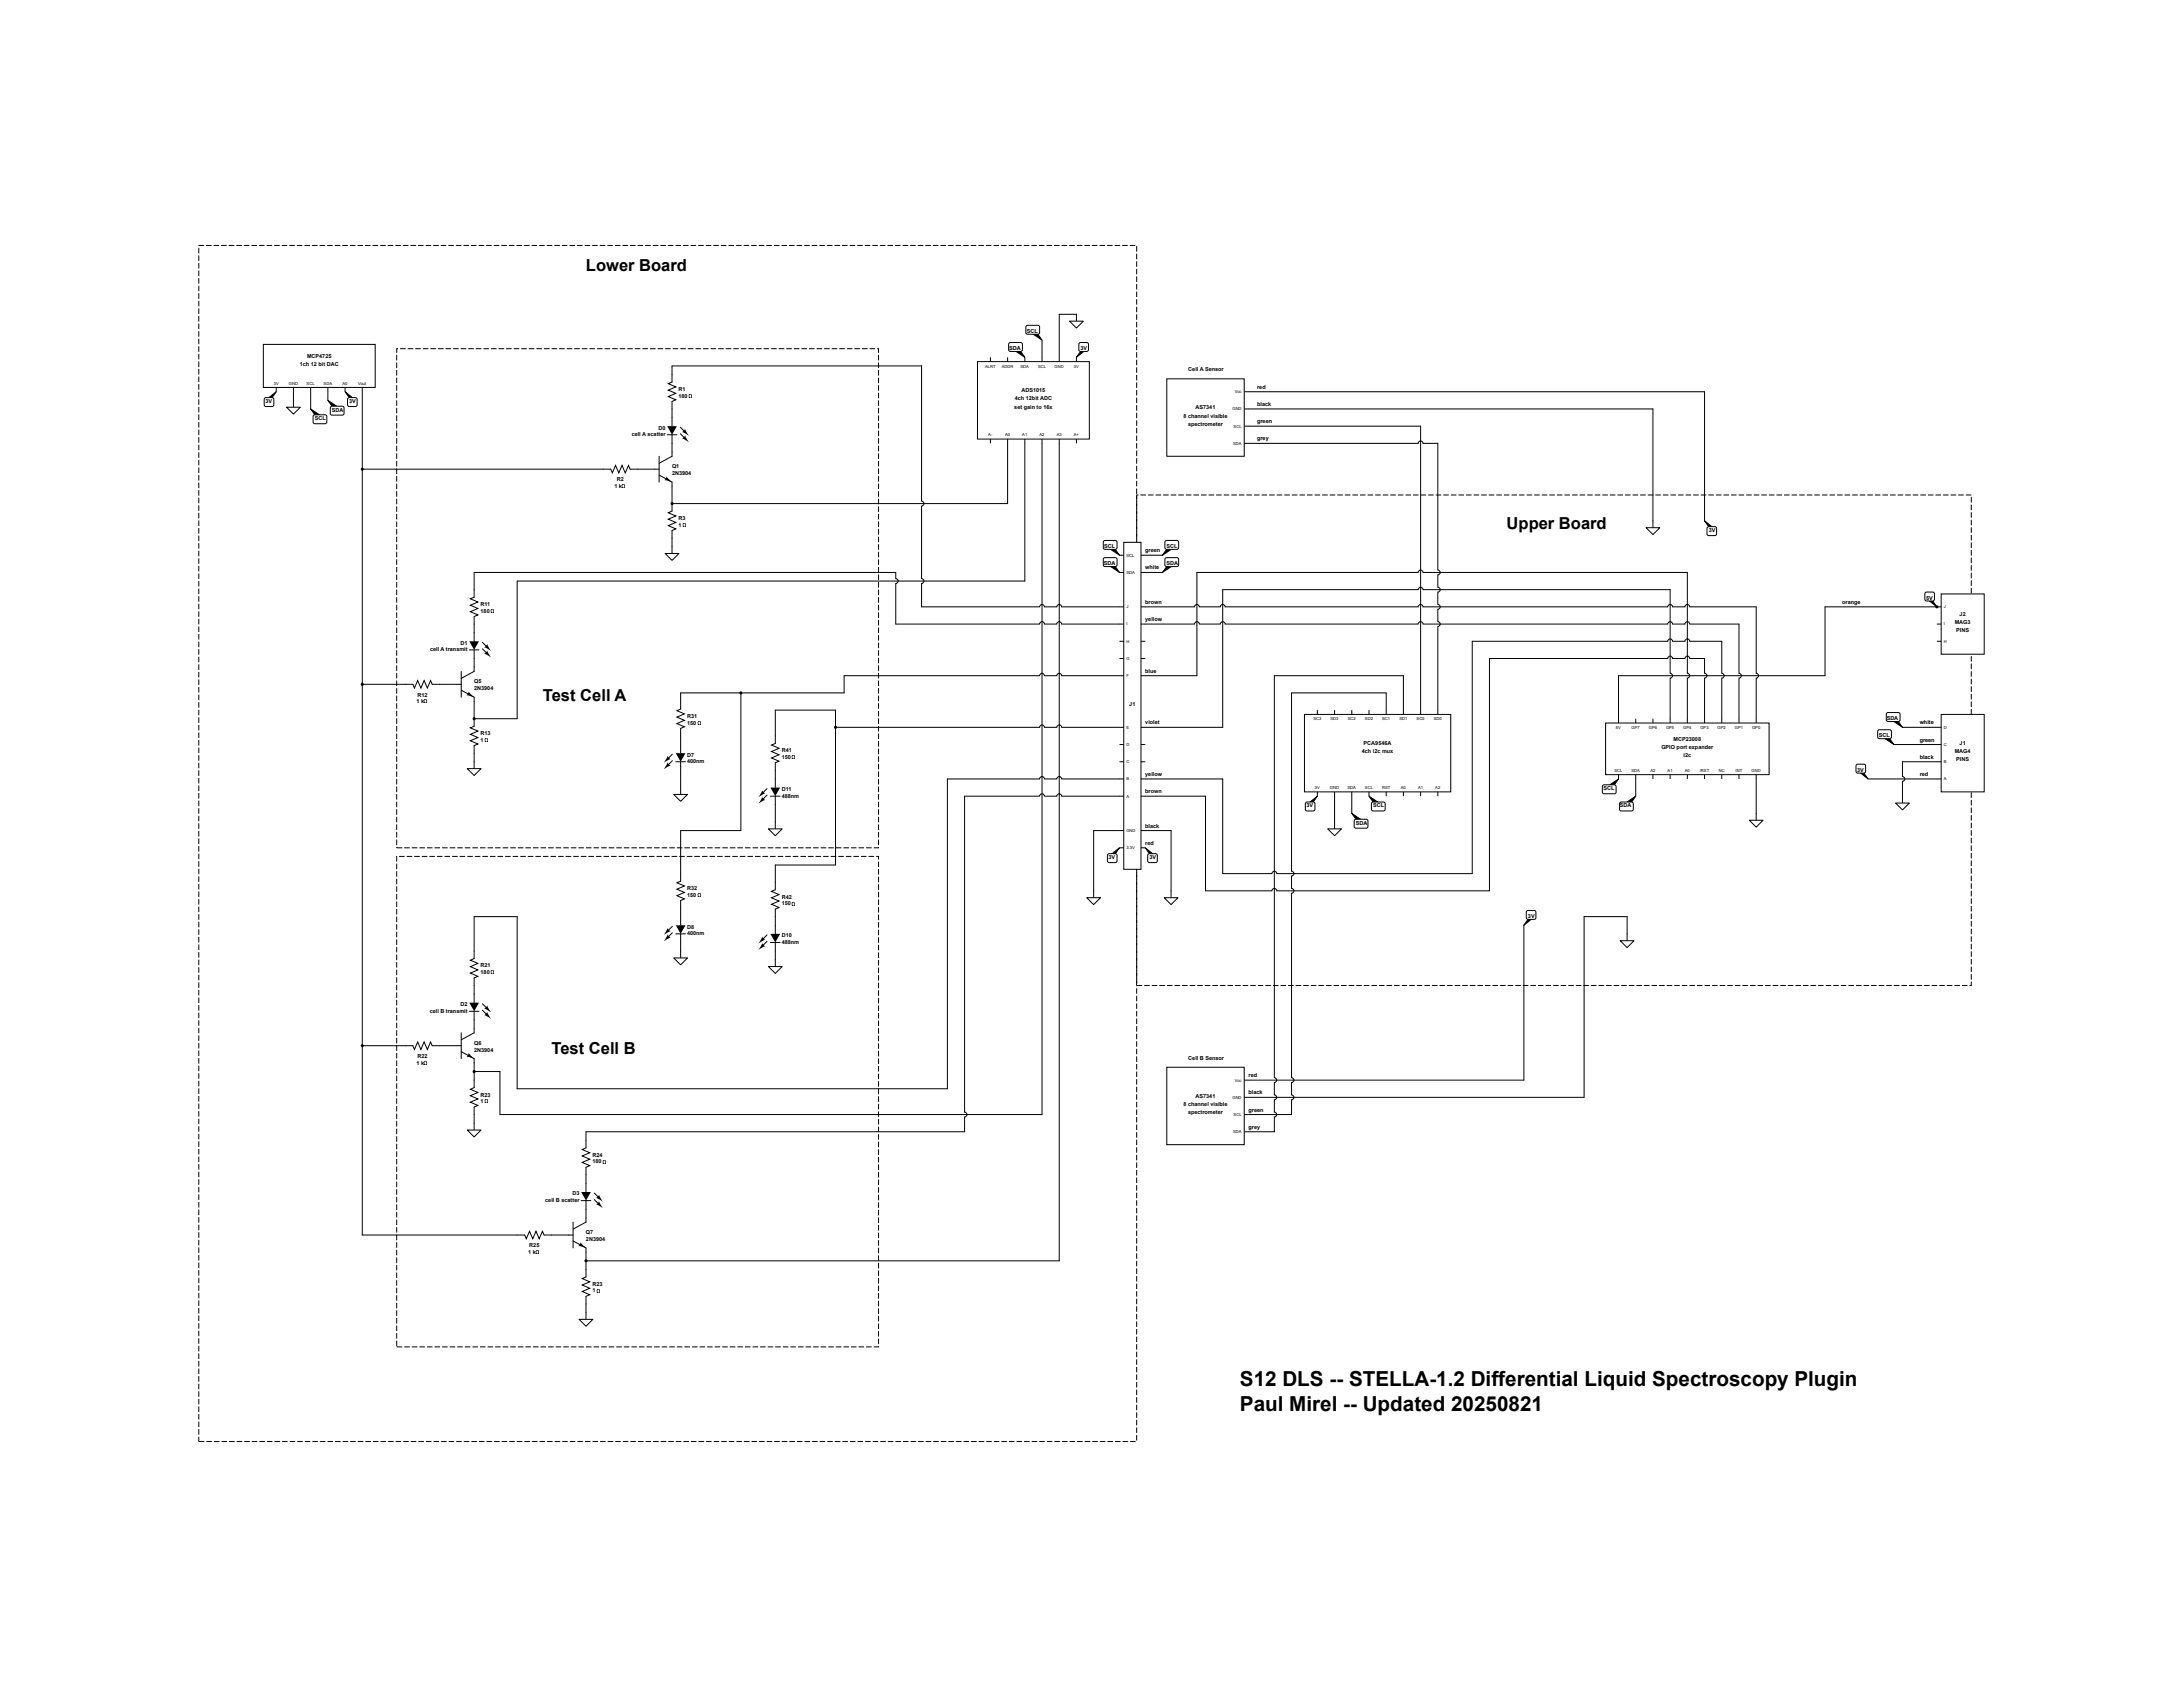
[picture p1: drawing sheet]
<svg xmlns="http://www.w3.org/2000/svg" width="279mm" height="216mm" viewBox="0 0 279 216" stroke-linecap="round" stroke-linejoin="round" font-family="sans-serif">
<defs><g id="words">
<g font-size="2.6">
<text x="158.7" y="177.4">S12 DLS -- STELLA-1.2 Differential Liquid Spectroscopy Plugin</text>
<text x="158.7" y="180.6">Paul Mirel -- Updated 20250821</text>
</g>
<g font-size="2.1">
<text x="75" y="34.7">Lower Board</text>
<text x="192.8" y="67.7">Upper Board</text>
<text x="69.5" y="89.7">Test Cell A</text>
<text x="70.6" y="134.9">Test Cell B</text>
</g>
<g font-size=".7">
<text x="38.4" y="46.8">1ch 12 bit DAC</text>
<text x="39.3" y="45.8">MCP4725</text>
<text x="129.1" y="44.8">SDA</text>
<text x="131.4" y="42.6">SCL</text>
<text x="138.3" y="44.8">3V</text>
<text x="152.1" y="47.5">Cell A Sensor</text>
<text x="34" y="51.6">3V</text>
<text x="40.3" y="53.8">SCL</text>
<text x="42.5" y="52.7">SDA</text>
<text x="44.7" y="51.6">3V</text>
<text x="86.8" y="50">R1</text>
<text x="86.8" y="50.9">180</text>
<text x="129.8" y="52.3">set gain to 16x</text>
<text x="129.9" y="51.2">4ch 12bit ADC</text>
<text x="130.7" y="50.2">ADS1015</text>
<text x="151.5" y="53.4">8 channel visible</text>
<text x="153" y="52.4">AS7341</text>
<text x="160.9" y="49.7">red</text>
<text x="160.9" y="51.9">black</text>
<text x="80.8" y="55.8">cell A scatter</text>
<text x="84.3" y="55">D0</text>
<text x="86" y="59.9">Q1</text>
<text x="152.1" y="54.5">spectrometer</text>
<text x="160.9" y="54.2">green</text>
<text x="160.9" y="56.4">grey</text>
<text x="78.6" y="62.5">1 k</text>
<text x="79" y="61.6">R2</text>
<text x="86" y="60.8">2N3904</text>
<text x="86.8" y="66.5">R3</text>
<text x="86.8" y="67.4">1</text>
<text x="141.3" y="70.1">SCL</text>
<text x="146.6" y="70.7">green</text>
<text x="149.3" y="70.1">SCL</text>
<text x="218.7" y="68.1">3V</text>
<text x="61.5" y="77.6">R11</text>
<text x="141.3" y="72.3">SDA</text>
<text x="146.6" y="77.3">brown</text>
<text x="146.6" y="72.9">white</text>
<text x="149.3" y="72.3">SDA</text>
<text x="235.8" y="77.3">orange</text>
<text x="246.5" y="76.7">5V</text>
<text x="55.1" y="83.4">cell A transmit</text>
<text x="59" y="82.5">D1</text>
<text x="61.5" y="78.4">180</text>
<text x="146.6" y="79.5">yellow</text>
<text x="250.2" y="79.9">MAG3</text>
<text x="250.4" y="80.9">PINS</text>
<text x="250.8" y="78.8">J2</text>
<text x="53.3" y="90">1 k</text>
<text x="53.4" y="89.1">R12</text>
<text x="60.7" y="87.5">Q5</text>
<text x="60.7" y="88.3">2N3904</text>
<text x="146.6" y="86.1">blue</text>
<text x="61.5" y="94.1">R13</text>
<text x="61.5" y="94.9">1</text>
<text x="87.9" y="91.9">R31</text>
<text x="87.9" y="92.7">150</text>
<text x="144.5" y="90.3">J1</text>
<text x="146.6" y="92.7">violet</text>
<text x="174.5" y="95.3">PCA9546A</text>
<text x="212.6" y="95.8">GPIO port expander</text>
<text x="214.2" y="94.8">MCP23008</text>
<text x="240.5" y="94.4">SCL</text>
<text x="241.5" y="92.2">SDA</text>
<text x="245.7" y="92.7">white</text>
<text x="245.7" y="94.9">green</text>
<text x="250.8" y="95.3">J1</text>
<text x="87.9" y="96.8">D7</text>
<text x="87.9" y="97.7">400nm</text>
<text x="100.1" y="101.2">D11</text>
<text x="100.1" y="96.3">R41</text>
<text x="100.1" y="97.1">150</text>
<text x="146.6" y="101.5">brown</text>
<text x="146.6" y="99.3">yellow</text>
<text x="174.3" y="96.4">4ch i2c mux</text>
<text x="205.2" y="101.1">SCL</text>
<text x="215.5" y="96.9">i2c</text>
<text x="237.7" y="98.8">3V</text>
<text x="245.7" y="99.3">red</text>
<text x="245.7" y="97.1">black</text>
<text x="250.2" y="96.4">MAG4</text>
<text x="250.4" y="97.4">PINS</text>
<text x="100.1" y="102.1">488nm</text>
<text x="146.6" y="105.9">black</text>
<text x="167.2" y="103.3">3V</text>
<text x="173.5" y="105.5">SDA</text>
<text x="175.7" y="103.3">SCL</text>
<text x="207.3" y="103.3">SDA</text>
<text x="87.9" y="113.9">R32</text>
<text x="141.9" y="109.9">3V</text>
<text x="146.6" y="108.1">red</text>
<text x="147.1" y="109.9">3V</text>
<text x="87.9" y="118.9">D8</text>
<text x="87.9" y="119.7">400nm</text>
<text x="87.9" y="114.7">150</text>
<text x="100.1" y="120">D10</text>
<text x="100.1" y="115">R42</text>
<text x="100.1" y="115.8">150</text>
<text x="195.6" y="117.5">3V</text>
<text x="61.5" y="123.8">R21</text>
<text x="61.5" y="124.7">180</text>
<text x="100.1" y="120.8">488nm</text>
<text x="55" y="129.6">cell B transmit</text>
<text x="59" y="128.8">D2</text>
<text x="53.3" y="136.2">1 k</text>
<text x="53.4" y="135.4">R22</text>
<text x="60.7" y="133.7">Q6</text>
<text x="60.7" y="134.6">2N3904</text>
<text x="152.1" y="135.6">Cell B Sensor</text>
<text x="159.8" y="137.8">red</text>
<text x="61.5" y="140.3">R23</text>
<text x="61.5" y="141.2">1</text>
<text x="151.5" y="141.5">8 channel visible</text>
<text x="152.1" y="142.6">spectrometer</text>
<text x="153" y="140.5">AS7341</text>
<text x="159.8" y="142.3">green</text>
<text x="159.8" y="140">black</text>
<text x="75.8" y="148">R24</text>
<text x="75.8" y="148.9">180</text>
<text x="159.8" y="144.5">grey</text>
<text x="69.8" y="153.8">cell B scatter</text>
<text x="73.3" y="153">D3</text>
<text x="67.6" y="160.5">1 k</text>
<text x="67.7" y="159.6">R25</text>
<text x="75" y="158">Q7</text>
<text x="75" y="158.8">2N3904</text>
<text x="75.8" y="164.6">R23</text>
<text x="75.8" y="165.4">1</text>
</g>
<g font-size=".5">
<text x="126.1" y="47.1">ALRT</text>
<text x="128.2" y="47.1">ADDR</text>
<text x="130.6" y="47.1">SDA</text>
<text x="132.9" y="47.1">SCL</text>
<text x="135" y="47.1">GND</text>
<text x="137.4" y="47.1">3V</text>
<text x="35" y="49.3">3V</text>
<text x="37" y="49.3">GND</text>
<text x="39.2" y="49.3">SCL</text>
<text x="41.4" y="49.3">SDA</text>
<text x="43.8" y="49.3">A0</text>
<text x="45.8" y="49.3">Vout</text>
<text x="157.7" y="52.5">GND</text>
<text x="158" y="50.3">Vcc</text>
<text x="126.5" y="55.9">A-</text>
<text x="128.6" y="55.9">A0</text>
<text x="130.8" y="55.9">A1</text>
<text x="133" y="55.9">A2</text>
<text x="135.2" y="55.9">A3</text>
<text x="137.4" y="55.9">A+</text>
<text x="157.8" y="56.9">SDA</text>
<text x="157.9" y="54.7">SCL</text>
<text x="144.2" y="71.2">SCL</text>
<text x="144.2" y="73.4">SDA</text>
<text x="144.2" y="77.8">J</text>
<text x="248.8" y="77.8">J</text>
<text x="144.2" y="80">I</text>
<text x="144.2" y="82.2">H</text>
<text x="248.8" y="80">I</text>
<text x="248.8" y="82.2">H</text>
<text x="144.2" y="84.4">G</text>
<text x="144.2" y="86.7">F</text>
<text x="144.2" y="93.3">E</text>
<text x="144.2" y="95.5">D</text>
<text x="168.1" y="92.2">SC3</text>
<text x="170.3" y="92.2">SD3</text>
<text x="172.5" y="92.2">SC2</text>
<text x="174.7" y="92.2">SD2</text>
<text x="176.9" y="92.2">SC1</text>
<text x="179.1" y="92.2">SD1</text>
<text x="181.3" y="92.2">SC0</text>
<text x="183.5" y="92.2">SD0</text>
<text x="206.8" y="93.3">5V</text>
<text x="208.8" y="93.3">GP7</text>
<text x="211" y="93.3">GP6</text>
<text x="213.2" y="93.3">GP5</text>
<text x="215.4" y="93.3">GP4</text>
<text x="217.6" y="93.3">GP3</text>
<text x="219.8" y="93.3">GP2</text>
<text x="222" y="93.3">GP1</text>
<text x="224.2" y="93.3">GP0</text>
<text x="248.8" y="95.5">C</text>
<text x="248.8" y="93.3">D</text>
<text x="144.2" y="97.7">C</text>
<text x="144.2" y="99.9">B</text>
<text x="168.3" y="101">3V</text>
<text x="170.2" y="101">GND</text>
<text x="172.5" y="101">SDA</text>
<text x="174.7" y="101">SCL</text>
<text x="176.9" y="101">RST</text>
<text x="179.3" y="101">A0</text>
<text x="181.5" y="101">A1</text>
<text x="183.7" y="101">A2</text>
<text x="206.6" y="98.8">SCL</text>
<text x="208.8" y="98.8">SDA</text>
<text x="211.2" y="98.8">A2</text>
<text x="213.4" y="98.8">A1</text>
<text x="215.6" y="98.8">A0</text>
<text x="217.6" y="98.8">/RST</text>
<text x="220" y="98.8">NC</text>
<text x="222.1" y="98.8">INT</text>
<text x="224.2" y="98.8">GND</text>
<text x="248.8" y="97.7">B</text>
<text x="248.8" y="99.9">A</text>
<text x="144.2" y="102.1">A</text>
<text x="144.2" y="106.5">GND</text>
<text x="144.2" y="108.7">3.3V</text>
<text x="157.7" y="140.6">GND</text>
<text x="157.9" y="142.8">SCL</text>
<text x="158" y="138.4">Vcc</text>
<text x="157.8" y="145">SDA</text>
</g>
</g></defs>
<g fill="#000">
<path d="M34.4 50.9l1-.8-.6 .8zM39.8 52.3l1.1 .8h-.6zM42 51.2l1.1 .8h-.6zM44.2 50.1l.9 .8h-.4zM130 45h.6l.6 .7zM132.3 42.8h.5l.6 .7zM138.3 45h.4l-.9 .7zM142.2 72.5h.6l.5 .8zM142.2 70.3h.6l.5 .8zM149.3 72.5h.6l-1.1 .8zM149.3 70.3h.6l-1.1 .8zM218.2 66.7l.9 .7h-.4z"/>
<path d="M247 76.9h.4l.5 .8zM206 100.4l1.2-.7-.6 .7zM238.1 98.9h.5l.5 .8zM241.3 94.5h.6l.5 .8zM242.4 92.3h.6l.5 .8zM142.3 109.2l1-.7-.5 .7zM146.6 108.5l.9 .7h-.4zM167.7 102.6l.9-.7-.5 .7zM173 104.1l1.1 .7h-.6zM175.2 101.9l1.1 .7h-.6zM195.6 117.7h.4l-1 .7zM208.2 102.6l1.2-.7-.6 .7z"/>
</g>
<g fill="none" stroke="#000" stroke-width=".13">
<path d="M34.4 50.9l1-.8-.6 .8zM39.8 52.3l1.1 .8h-.6zM42 51.2l1.1 .8h-.6zM44.2 50.1l.9 .8h-.4zM130 45h.6l.6 .7zM132.3 42.8h.5l.6 .7zM138.3 45h.4l-.9 .7zM142.2 72.5h.6l.5 .8zM142.2 70.3h.6l.5 .8zM149.3 72.5h.6l-1.1 .8zM149.3 70.3h.6l-1.1 .8zM218.2 66.7l.9 .7h-.4z"/>
<path d="M247 76.9h.4l.5 .8zM238.1 98.9h.5l.5 .8zM241.3 94.5h.6l.5 .8zM242.4 92.3h.6l.5 .8zM142.3 109.2l1-.7-.5 .7zM146.6 108.5l.9 .7h-.4zM167.7 102.6l.9-.7-.5 .7zM173 104.1l1.1 .7h-.6zM175.2 101.9l1.1 .7h-.6zM195.6 117.7h.4l-1 .7zM206 100.4l1.2-.7-.6 .7zM208.2 102.6l1.2-.7-.6 .7z"/>
</g>
<path d="M25.4 31.4h120.1v153.1h-120.1zM50.8 44.6h61.6v63.9h-61.6zM145.5 63.3h106.8v62.8h-106.8zM50.8 109.6h61.6v62.8h-61.6z" fill="none" stroke="#000" stroke-width=".13" stroke-dasharray=".7 .3" stroke-linecap="butt"/>
<path d="M248.4 76h5.6v7.7h-5.6z" fill="#fff"/>
<path d="M247.9 77.7h.5M247.9 79.9h.5M248.4 76h5.6v7.7h-5.6zM247.9 82.1h.5" fill="none" stroke="#000" stroke-width=".13"/>
<path d="M248.4 91.4h5.6v9.9h-5.6z" fill="#fff"/>
<path d="M247.9 95.3h.5M247.9 97.5h.5M247.9 99.7h.5M247.9 93.1h.5M248.4 91.4h5.6v9.9h-5.6zM243.5 101.9v.9" fill="none" stroke="#000" stroke-width=".13"/>
<path d="M242.6 102.8h1.8l-.9 .9z" fill="#fff"/>
<path d="M242.6 102.8h1.8l-.9 .9z" fill="none" stroke="#000" stroke-width=".13"/>
<path d="M237.6 97.9l.2-.1 .9 .1 .1 .1-.1 .9h-.1h-1l-.1-.9z" fill="#fff"/>
<path d="M237.6 97.9l.2-.1 .9 .1 .1 .1-.1 .9h-.1h-1l-.1-.9z" fill="none" stroke="#000" stroke-width=".13"/>
<path d="M241.5 91.3l.1-.1 1.5 .1 .1 .1-.1 .9h-1.5h-.1l-.1-.2z" fill="#fff"/>
<path d="M241.5 91.3l.1-.1 1.5 .1 .1 .1-.1 .9h-1.5h-.1l-.1-.2z" fill="none" stroke="#000" stroke-width=".13"/>
<path d="M240.4 93.5l.1-.1 1.5 .1 .1 .1-.1 .9h-.1h-1.5l-.1-.2z" fill="#fff"/>
<path d="M240.4 93.5l.1-.1 1.5 .1 .1 .1-.1 .9h-.1h-1.5l-.1-.2z" fill="none" stroke="#000" stroke-width=".13"/>
<path d="M246.4 75.8h.2h.9l.1 .2-.1 .9h-.1h-1v-.9z" fill="#fff"/>
<path d="M246.4 75.8h.2h.9l.1 .2-.1 .9h-.1h-1v-.9zM247.9 97.5h-4.4v1.9a.31 .31 0 0 1 .3 .3 .31 .31 0 0 1-.3 .3v1.9" fill="none" stroke="#000" stroke-width=".13"/>
<path d="M205.5 92.5h20.9v6.6h-20.9z" fill="#fff"/>
<g fill="none" stroke="#000" stroke-width=".13">
<path d="M84.4 58.4v3.3M86 57.8v.6l-1.6 .9M83.8 60h.6M84.4 60.8l1.6 .9v.5M205.5 92.5h20.9v6.6h-20.9zM207.2 92v.5M207.2 99.1v.6M209.4 92v.5M209.4 99.1v.6M211.6 92v.5M211.6 99.1v.6M213.8 92v.5"/>
<path d="M213.8 99.1v.6M216 92v.5M216 99.1v.6M218.2 92v.5M218.2 99.1v.6M220.4 92v.5M220.4 99.1v.6M222.6 92v.5M222.6 99.1v.6M224.8 92v.5M224.8 99.1v.6"/>
</g>
<path d="M85.3 61l.7 .7-1-.2z" fill="#000"/>
<path d="M125.1 46.3h14.3v9.9h-14.3z" fill="#fff"/>
<g fill="none" stroke="#000" stroke-width=".13">
<path d="M125.1 46.3h14.3v9.9h-14.3zM126.8 45.7v.6M126.8 56.2v.5M129 45.7v.6M129 56.2v.5M131.2 45.7v.6M131.2 56.2v.5M133.4 45.7v.6M133.4 56.2v.5M135.6 45.7v.6M135.6 56.2v.5M137.8 45.7v.6"/>
<path d="M137.8 56.2v.5"/>
</g>
<path d="M167 91.4h18.7v9.9h-18.7z" fill="#fff"/>
<g fill="none" stroke="#000" stroke-width=".13">
<path d="M85.4 55.6h1.2M86 53.4v1.1M86 55.6v1.1M87.1 55.5l.5 .6M87.1 54.7l.5 .5M86.1 97.4l-.6 .5M86.1 96.5l-.6 .6M86.5 97.5h1.2M87.1 95.3v1.1M87.1 97.5v1.1M167 91.4h18.7v9.9h-18.7zM168.6 90.9v.5"/>
<path d="M170.8 90.9v.5M173 90.9v.5M175.2 90.9v.5M177.4 90.9v.5M179.6 90.9v.5M181.8 90.9v.5M184 90.9v.5M86.1 119.4l-.6 .5M86.1 118.5l-.6 .6M86.5 119.5h1.2M87.1 100.8v.9M87.1 117.3v1.1"/>
<path d="M87.1 119.5v1.1M168.6 101.3v.6M170.8 101.3v.6M173 101.3v.6M175.2 101.3v.6M177.4 101.3v.6M179.6 101.3v.6M181.8 101.3v.6M184 101.3v.6"/>
</g>
<path d="M85.4 54.5h1.2l-.6 1.1zM87.3 56.1l.4-.4 .5 .9zM87.7 54.9l.5 .9-.9-.5zM85.4 97.6l.4 .4-.8 .5zM85.4 96.7l.4 .4-.8 .5zM86.5 96.4h1.2l-.6 1.1zM85.4 119.6l.4 .4-.8 .5zM85.4 118.8l.4 .4-.8 .5zM86.5 118.4h1.2l-.6 1.1z" fill="#000"/>
<path d="M86.2 101.7h1.8l-.9 .9z" fill="#fff"/>
<path d="M86 64.4v1l-.5 .2 1 .4-1 .4 1 .5-1 .4 1 .4-.5 .2v1M86.2 101.7h1.8l-.9 .9z" fill="none" stroke="#000" stroke-width=".13"/>
<path d="M143.8 69.4h2.2v41.9h-2.2z" fill="#fff"/>
<g fill="none" stroke="#000" stroke-width=".13">
<path d="M143.3 71.1h.5M143.3 73.3h.5M143.3 77.7h.5M143.3 79.9h.5M143.8 69.4h2.2v41.9h-2.2zM146 71.1h.6M146 73.3h.6M146 77.7h.6M146 79.9h.6M143.3 82.1h.5M143.3 84.3h.5M143.3 86.5h.5"/>
<path d="M143.3 93.1h.5M143.3 95.3h.5M143.3 97.5h.5M143.3 99.7h.5M146 82.1h.6M146 84.3h.6M146 86.5h.6M146 93.1h.6M146 95.3h.6M146 97.5h.6M146 99.7h.6M143.3 101.9h.5"/>
<path d="M143.3 106.3h.5M143.3 108.5h.5M146 101.9h.6M146 106.3h.6M146 108.5h.6"/>
</g>
<path d="M33.7 44.1h14.3v5.5h-14.3z" fill="#fff"/>
<path d="M33.7 44.1h14.3v5.5h-14.3zM35.4 49.6v.5M37.6 49.6v.5M39.8 49.6v.5M42 49.6v.5M44.2 49.6v.5M46.4 49.6v.5M86 46.8v2.1l-.5 .2 1 .4-1 .4 1 .4-1 .5 1 .4-.5 .2v2M86 56.7v1.1M77.2 60h1l.2 .5 .4-.9 .4 .9 .4-.9 .4 .9 .4-.9 .2 .4h3.2M86 62.2v2.2M86 70v.8" fill="none" stroke="#000" stroke-width=".13"/>
<path d="M85.1 70.8h1.8l-.9 .9z" fill="#fff"/>
<path d="M60.7 73.3v3.1l-.5 .2 1 .4-1 .5 1 .4-1 .4 1 .4-.5 .2v3.2M85.1 70.8h1.8l-.9 .9zM86 68.9v1.1M51.9 87.6h.9l.2 .5 .5-1 .4 1 .4-1 .4 1 .4-1 .2 .5h3.7M59 88.3l1.7 .9v3.7l-.5 .3 1 .4-1 .4 1 .4-1 .4 1 .4-.5 .2v1M59 85.9v3.3M60.1 83.2h1.2M60.7 83.2v2.7l-1.7 .9M60.7 97.5v.9M61.7 83l.6 .6M61.7 82.2l.6 .6" fill="none" stroke="#000" stroke-width=".13"/>
<path d="M60 88.5l.7 .7-1-.2zM60.1 82.1h1.2l-.6 1.1zM62 83.6l.4-.3 .4 .8zM62 82.8l.4-.4 .4 .9z" fill="#000"/>
<path d="M59.8 98.4h1.8l-.9 .9z" fill="#fff"/>
<g fill="none" stroke="#000" stroke-width=".13">
<path d="M60.7 73.3h53.9M114.6 79.9h18.5a.31 .31 0 0 1 .3-.3 .31 .31 0 0 1 .3 .3h1.6a.31 .31 0 0 1 .3-.3 .31 .31 0 0 1 .3 .3h7.4M59.8 98.4h1.8l-.9 .9zM60.7 96.4v1.1M87.1 98.6v2.2M94.8 88.7v17.6h-7.7v6.5l-.5 .2 1 .4-1 .4 1 .4-1 .4 1 .4-.5 .2v2.1M99.2 99.7v1.1M143.3 86.5h-7.4a.31 .31 0 0 0-.3-.3 .31 .31 0 0 0-.3 .3h-1.6a.31 .31 0 0 0-.3-.3 .31 .31 0 0 0-.3 .3h-25.1v2.2h-20.9v2l-.5 .2 1 .5-1 .4 1 .4-1 .4 1 .4-.5 .2v2.1M98.2 119.7l-.6 .5M98.2 101.8l-.6 .5M98.2 100.9l-.6 .6M98.6 101.9h1.2"/>
<path d="M99.2 101.9v1.1M99.2 105.2v.9M99.2 118.4v1.1M98.2 120.5l-.6 .5M98.6 120.6h1.2M99.2 120.6v1.1"/>
</g>
<path d="M97.6 102l.3 .4-.8 .5zM97.6 101.2l.3 .3-.8 .5zM98.6 119.5h1.2l-.6 1.1zM98.6 100.8h1.2l-.6 1.1zM97.6 120.7l.3 .4-.8 .5zM97.6 119.9l.3 .4-.8 .5z" fill="#000"/>
<path d="M98.3 106.1h1.8l-.9 .9z" fill="#fff"/>
<path d="M99.2 90.9v4.2l-.5 .3 1 .4-1 .4 1 .4-1 .4 1 .4-.5 .2v2.1M106.9 93.1h26.2a.31 .31 0 0 1 .3-.3 .31 .31 0 0 1 .3 .3h1.6a.31 .31 0 0 1 .3-.3 .31 .31 0 0 1 .3 .3h7.4M106.9 90.9v19.8h-7.7v3.2l-.5 .2 1 .4-1 .4 1 .4-1 .4 1 .4-.5 .2v2.1M98.3 106.1h1.8l-.9 .9zM99.2 103v2.2M87.1 121.7v.9" fill="none" stroke="#000" stroke-width=".13"/>
<path d="M86.2 122.6h1.8l-.9 .9z" fill="#fff"/>
<path d="M86.2 122.6h1.8l-.9 .9zM87.1 120.6v1.1M99.2 122.8v.9" fill="none" stroke="#000" stroke-width=".13"/>
<path d="M98.3 123.7h1.8l-.9 .9z" fill="#fff"/>
<g fill="none" stroke="#000" stroke-width=".13">
<path d="M46.4 60h30.8M46.4 87.6h5.5M51.9 133.8h.9l.2 .5 .5-1 .4 1 .4-1 .4 1 .4-1 .2 .5h3.7M59 134.6l1.7 .9v3.7l-.5 .2 1 .4-1 .4 1 .4-1 .5 1 .4-.5 .2v.9M59 132.2v3.3M60.1 129.4h1.2M60.7 121.7v1l-.5 .2 1 .4-1 .4 1 .4-1 .4 1 .5-.5 .2v3.1M60.7 129.4v2.8l-1.7 .9M61.7 129.3l.6 .5M61.7 128.5l.6 .5M98.3 123.7h1.8l-.9 .9zM99.2 121.7v1.1"/>
<path d="M60.7 143.7v.9"/>
</g>
<path d="M60 134.8l.7 .7-1-.3zM60.1 128.3h1.2l-.6 1.1zM62.4 129.5l.4 .9-.8-.5zM62 129.1l.4-.4 .4 .9z" fill="#000"/>
<path d="M59.8 144.6h1.8l-.9 .9z" fill="#fff"/>
<path d="M59.8 144.6h1.8l-.9 .9zM60.7 142.6v1.1M66.2 158.1h1l.2 .4 .4-.9 .4 .9 .4-.9 .4 .9 .4-.9 .2 .5h3.7M73.3 158.8l1.7 .9v3.7l-.5 .2 1 .4-1 .5 1 .4-1 .4 1 .4-.5 .2v1M73.3 156.4v3.3M74.4 153.7h1.2M75 144.8v2.1l-.5 .2 1 .4-1 .4 1 .5-1 .4 1 .4-.5 .2v3.2M75 153.7v2.7l-1.7 .9M76.1 153.5l.5 .6M76.1 152.7l.5 .5M75 168v.8" fill="none" stroke="#000" stroke-width=".13"/>
<path d="M74.3 159l.7 .7-1-.2zM74.4 152.6h1.2l-.6 1.1zM76.3 154.1l.4-.4 .5 .9zM76.3 153.3l.4-.4 .5 .9z" fill="#000"/>
<path d="M74.1 168.8h1.8l-.9 .9z" fill="#fff"/>
<path d="M46.4 50.1v108h19.8M143.3 99.7h-7.4a.31 .31 0 0 0-.3-.3 .31 .31 0 0 0-.3 .3h-1.6a.31 .31 0 0 0-.3-.3 .31 .31 0 0 0-.3 .3h-11.8v39.6h-55.1v-22h-5.5v4.4M143.3 101.9h-7.4a.31 .31 0 0 0-.3-.3 .31 .31 0 0 0-.3 .3h-1.6a.31 .31 0 0 0-.3-.3 .31 .31 0 0 0-.3 .3h-9.6v40.4a.31 .31 0 0 1 .3 .3 .31 .31 0 0 1-.3 .3v1.9h-48.5M46.4 133.8h5.5M74.1 168.8h1.8l-.9 .9zM75 166.9v1.1" fill="none" stroke="#000" stroke-width=".13"/>
<path d="M33.9 50.9h.9h.2v.2v.9h-.2h-.9l-.1-.2z" fill="#fff"/>
<path d="M33.9 50.9h.9h.2v.2v.9h-.2h-.9l-.1-.2zM37.6 51.2v.9" fill="none" stroke="#000" stroke-width=".13"/>
<path d="M36.7 52.1h1.7l-.8 .9z" fill="#fff"/>
<path d="M36.7 52.1h1.7l-.8 .9zM37.6 50.1v1.1" fill="none" stroke="#000" stroke-width=".13"/>
<path d="M40.1 53.1h.2h1.5v.2v.9h-1.5h-.2v-.2z" fill="#fff"/>
<path d="M39.8 50.1v2.2M40.1 53.1h.2h1.5v.2v.9h-1.5h-.2v-.2z" fill="none" stroke="#000" stroke-width=".13"/>
<path d="M42.3 52h.2h1.5v.2v.9h-.2h-1.5v-.2z" fill="#fff"/>
<path d="M42 50.1v1.1M42.3 52h.2h1.5v.2v.9h-.2h-1.5v-.2zM140 114v.9" fill="none" stroke="#000" stroke-width=".13"/>
<path d="M139.1 114.9h1.8l-.9 .9z" fill="#fff"/>
<path d="M139.1 114.9h1.8l-.9 .9zM143.3 106.3h-3.3v7.7" fill="none" stroke="#000" stroke-width=".13"/>
<path d="M141.8 109.3l.2-.1 .9 .1 .1 .2-.1 .8-.1 .1-1-.1-.1-.1z" fill="#fff"/>
<path d="M141.8 109.3l.2-.1 .9 .1 .1 .2-.1 .8-.1 .1-1-.1-.1-.1z" fill="none" stroke="#000" stroke-width=".13"/>
<path d="M147 109.3l.9-.1 .2 .1v.2v.8l-.2 .1-.9-.1-.1-.8z" fill="#fff"/>
<path d="M146.6 106.3h3.3v8.6M147 109.3l.9-.1 .2 .1v.2v.8l-.2 .1-.9-.1-.1-.8z" fill="none" stroke="#000" stroke-width=".13"/>
<path d="M149 114.9h1.8l-.9 .9z" fill="#fff"/>
<path d="M149 114.9h1.8l-.9 .9z" fill="none" stroke="#000" stroke-width=".13"/>
<path d="M149.2 69.2h.1h1.5l.1 .9-.1 .1-.2 .1-1.4-.1-.1-.1z" fill="#fff"/>
<path d="M149.2 69.2h.1h1.5l.1 .9-.1 .1-.2 .1-1.4-.1-.1-.1z" fill="none" stroke="#000" stroke-width=".13"/>
<path d="M141.3 69.2h.1h1.5l.1 .2-.1 .8-1.5 .1-.1-.1-.1-.1z" fill="#fff"/>
<path d="M141.3 69.2h.1h1.5l.1 .2-.1 .8-1.5 .1-.1-.1-.1-.1z" fill="none" stroke="#000" stroke-width=".13"/>
<path d="M149.2 71.4h.1h1.5l.1 .9-.1 .1-.2 .1-1.4-.1-.1-.1z" fill="#fff"/>
<path d="M149.2 71.4h.1h1.5l.1 .9-.1 .1-.2 .1-1.4-.1-.1-.1z" fill="none" stroke="#000" stroke-width=".13"/>
<path d="M141.3 71.4h.1h1.5l.1 .2-.1 .8-.1 .1-1.5-.1-.1-.1z" fill="#fff"/>
<path d="M86 46.8h32v17.3a.31 .31 0 0 1 .3 .4 .31 .31 0 0 1-.3 .3v9.3a.31 .31 0 0 1 .3 .3 .31 .31 0 0 1-.3 .3v3h15.1a.31 .31 0 0 1 .3-.3 .31 .31 0 0 1 .3 .3h1.6a.31 .31 0 0 1 .3-.3 .31 .31 0 0 1 .3 .3h7.4M129 56.7v7.7h-43M131.2 56.7v17.7h-65v17.6h-5.5M133.4 56.7v85.9h-69.4v-5.5h-3.3M135.6 56.7v104.7h-60.6M114.6 73.3v.8a.31 .31 0 0 1 .4 .3 .31 .31 0 0 1-.4 .3v5.2M141.3 71.4h.1h1.5l.1 .2-.1 .8-.1 .1-1.5-.1-.1-.1zM99.2 90.9h7.7" fill="none" stroke="#000" stroke-width=".13"/>
<path d="M138.1 43.9l.2-.1 .9 .1 .1 .2-.1 .8-.1 .1-1-.1v-.1z" fill="#fff"/>
<path d="M137.8 40.2v.9M138.1 43.9l.2-.1 .9 .1 .1 .2-.1 .8-.1 .1-1-.1v-.1z" fill="none" stroke="#000" stroke-width=".13"/>
<path d="M136.9 41.1h1.8l-.9 .9z" fill="#fff"/>
<path d="M136.9 41.1h1.8l-.9 .9zM137.8 40.2h-2.2v5.5" fill="none" stroke="#000" stroke-width=".13"/>
<path d="M131.4 41.7l.1-.1 1.5 .1 .1 .2-.1 .8-.2 .1-1.4-.1-.1-.1z" fill="#fff"/>
<path d="M131.4 41.7l.1-.1 1.5 .1 .1 .2-.1 .8-.2 .1-1.4-.1-.1-.1zM133.4 43.5v2.2" fill="none" stroke="#000" stroke-width=".13"/>
<path d="M129.2 43.9l1.4-.1 .2 .1 .1 .2-.1 .8-.2 .1-1.4-.1-.1-.1z" fill="#fff"/>
<path d="M129.2 43.9l1.4-.1 .2 .1 .1 .2-.1 .8-.2 .1-1.4-.1-.1-.1zM184 56.7v16.3a.31 .31 0 0 1 .3 .3 .31 .31 0 0 1-.3 .3v1.6a.31 .31 0 0 1 .3 .3 .31 .31 0 0 1-.3 .3v1.6a.31 .31 0 0 1 .3 .3 .31 .31 0 0 1-.3 .3v1.6a.31 .31 0 0 1 .3 .3 .31 .31 0 0 1-.3 .3v10.7M163.1 86.5h16.5v4.4M177.4 90.9v-2.2h-12.1v22.8a.31 .31 0 0 1 .3 .3 .31 .31 0 0 1-.3 .3v1.6a.31 .31 0 0 1 .3 .3 .31 .31 0 0 1-.3 .3v23.6a.31 .31 0 0 1 .3 .3 .31 .31 0 0 1-.3 .3v1.6a.31 .31 0 0 1 .3 .3 .31 .31 0 0 1-.3 .3v1.9" fill="none" stroke="#000" stroke-width=".13"/>
<path d="M167.1 102.7l1-.1 .1 .1 .1 .2-.1 .8-.1 .1-1-.1v-.1z" fill="#fff"/>
<path d="M167.1 102.7l1-.1 .1 .1 .1 .2-.1 .8-.1 .1-1-.1v-.1zM170.8 105.2v.9" fill="none" stroke="#000" stroke-width=".13"/>
<path d="M169.9 106.1h1.8l-.9 .9z" fill="#fff"/>
<path d="M169.9 106.1h1.8l-.9 .9zM170.8 101.9v3.3" fill="none" stroke="#000" stroke-width=".13"/>
<path d="M175.6 102.7l.1-.1 1.5 .1 .1 .2-.1 .8-.1 .1-1.5-.1-.1-.1z" fill="#fff"/>
<path d="M175.6 102.7l.1-.1 1.5 .1 .1 .2-.1 .8-.1 .1-1.5-.1-.1-.1z" fill="none" stroke="#000" stroke-width=".13"/>
<path d="M173.4 104.9l.1-.1 1.5 .1 .1 .9-.1 .1-1.5 .1-.1-.1-.1-.1z" fill="#fff"/>
<path d="M146.6 77.7h6.3a.31 .31 0 0 1 .3-.3 .31 .31 0 0 1 .3 .3h2.7a.31 .31 0 0 1 .3-.3 .31 .31 0 0 1 .3 .3h24.7a.31 .31 0 0 1 .3-.3 .31 .31 0 0 1 .3 .3h31.4a.31 .31 0 0 1 .3-.3 .31 .31 0 0 1 .3 .3h1.6a.31 .31 0 0 1 .3-.3 .31 .31 0 0 1 .3 .3h8.5v8.5a.31 .31 0 0 1 .3 .3 .31 .31 0 0 1-.3 .3v5.2M146.6 79.9h6.3a.31 .31 0 0 1 .3-.3 .31 .31 0 0 1 .3 .3h2.7a.31 .31 0 0 1 .3-.3 .31 .31 0 0 1 .3 .3h24.7a.31 .31 0 0 1 .3-.3 .31 .31 0 0 1 .3 .3h31.4a.31 .31 0 0 1 .3-.3 .31 .31 0 0 1 .3 .3h1.6a.31 .31 0 0 1 .3-.3 .31 .31 0 0 1 .3 .3h6.3v6.3a.31 .31 0 0 1 .3 .3 .31 .31 0 0 1-.3 .3v5.2M146.6 86.5h6.6v-13.2h28.3a.31 .31 0 0 1 .3-.3 .31 .31 0 0 1 .3 .3h33.9v12.9a.31 .31 0 0 1 .3 .3 .31 .31 0 0 1-.3 .3v5.2M146.6 99.7h9.9M213.8 92v-5.2a.31 .31 0 0 0 .3-.3 .31 .31 0 0 0-.3-.3v-10.7h-31.7a.31 .31 0 0 0-.3-.3 .31 .31 0 0 0-.3 .3h-25v17.6h-9.9M218.2 92v-5.2a.31 .31 0 0 0 .3-.3 .31 .31 0 0 0-.3-.3v-1.9h-1.9a.31 .31 0 0 0-.3-.3 .31 .31 0 0 0-.3 .3h-1.6a.31 .31 0 0 0-.3-.3 .31 .31 0 0 0-.3 .3h-22.9v29.7M220.4 92v-5.2a.31 .31 0 0 0 .3-.3 .31 .31 0 0 0-.3-.3v-4.1h-4.1a.31 .31 0 0 0-.3-.3 .31 .31 0 0 0-.3 .3h-1.6a.31 .31 0 0 0-.3-.3 .31 .31 0 0 0-.3 .3h-25.1v29.7M146.6 101.9h7.7M173 101.9v2.2M173.4 104.9l.1-.1 1.5 .1 .1 .9-.1 .1-1.5 .1-.1-.1-.1-.1zM224.8 104.1v.9" fill="none" stroke="#000" stroke-width=".13"/>
<path d="M223.9 105h1.8l-.9 .9z" fill="#fff"/>
<path d="M224.8 99.7v4.4M223.9 105h1.8l-.9 .9z" fill="none" stroke="#000" stroke-width=".13"/>
<path d="M205.1 100.5l.2-.1 1.5 .1v.2v.8l-.2 .1-1.5-.1v-.1z" fill="#fff"/>
<path d="M205.1 100.5l.2-.1 1.5 .1v.2v.8l-.2 .1-1.5-.1v-.1z" fill="none" stroke="#000" stroke-width=".13"/>
<path d="M207.3 102.7l1.5-.1 .2 .1v.2v.8l-.2 .1-1.5-.1v-.1z" fill="#fff"/>
<path d="M146.6 71.1h2.2M146.6 73.3h2.2M247.9 77.7h-14.3v8.8h-26.4v5.5M209.4 99.7v2.2M239.1 99.7h8.8M242.4 95.3h5.5M243.5 93.1h4.4M207.3 102.7l1.5-.1 .2 .1v.2v.8l-.2 .1-1.5-.1v-.1z" fill="none" stroke="#000" stroke-width=".13"/>
<path d="M44.5 50.9h.2h.9l.1 .2-.1 .9h-.9h-.2v-.2z" fill="#fff"/>
<path d="M44.5 50.9h.2h.9l.1 .9-.1 .2h-.9h-.2v-.2z" fill="none" stroke="#000" stroke-width=".13"/>
<path d="M149.3 48.5h9.9v9.9h-9.9z" fill="#fff"/>
<path d="M149.3 48.5h9.9v9.9h-9.9zM159.2 56.7h22.3a.31 .31 0 0 1 .3-.3 .31 .31 0 0 1 .3 .3h1.9M159.2 50.1h.6M159.2 52.3h.6M159.2 54.5h22.6v36.4" fill="none" stroke="#000" stroke-width=".13"/>
<path d="M149.3 136.6h9.9v9.9h-9.9z" fill="#fff"/>
<path d="M156.5 99.7v12.1h6.3a.31 .31 0 0 1 .3-.3 .31 .31 0 0 1 .3 .3h25M163.1 86.5v51.4a.31 .31 0 0 1 .3 .3 .31 .31 0 0 1-.3 .3v1.6a.31 .31 0 0 1 .3 .3 .31 .31 0 0 1-.3 .3v1.6a.31 .31 0 0 1 .3 .3 .31 .31 0 0 1-.3 .3v1.9h-3.9M154.3 101.9v12.1h8.5a.31 .31 0 0 1 .3-.3 .31 .31 0 0 1 .3 .3h27.2M195 118.4v19.8h-35.8M208.3 119.5v-2.2h-5.6v23.1h-43.5M149.3 136.6h9.9v9.9h-9.9zM159.2 142.6h6.1" fill="none" stroke="#000" stroke-width=".13"/>
<path d="M195.4 116.6l.2-.1 .9 .1 .1 .1-.1 .9-.1 .1-1-.1-.1-.9z" fill="#fff"/>
<path d="M195.4 116.6l.2-.1 .9 .1 .1 .1-.1 .9-.1 .1-1-.1-.1-.9zM208.3 119.5v.9" fill="none" stroke="#000" stroke-width=".13"/>
<path d="M207.4 120.4h1.7l-.8 .9z" fill="#fff"/>
<path d="M159.8 52.3h51.8v14.4M159.8 50.1h58.4v16.6M207.4 120.4h1.7l-.8 .9z" fill="none" stroke="#000" stroke-width=".13"/>
<path d="M218.5 67.5l.2-.1 .9 .1 .1 .1-.1 .9h-.1h-1v-.2z" fill="#fff"/>
<path d="M211.6 66.7v.8M218.5 67.5l.2-.1 .9 .1 .1 .1-.1 .9h-.1h-1v-.2z" fill="none" stroke="#000" stroke-width=".13"/>
<path d="M210.7 67.5h1.7l-.8 .9z" fill="#fff"/>
<g fill="none" stroke="#000" stroke-width=".13">
<path d="M210.7 67.5h1.7l-.8 .9z"/>
<circle cx="46.4" cy="60" r=".13"/>
<circle cx="86" cy="64.4" r=".13"/>
<circle cx="247.9" cy="77.7" r=".13"/>
<circle cx="46.4" cy="87.6" r=".13"/>
<circle cx="60.7" cy="92" r=".13"/>
<circle cx="94.8" cy="88.7" r=".13"/>
<circle cx="106.9" cy="93.1" r=".13"/>
<circle cx="46.4" cy="133.8" r=".13"/>
<circle cx="60.7" cy="137.1" r=".13"/>
<circle cx="75" cy="161.4" r=".13"/>
</g>
<g fill="#000">
<circle cx="46.4" cy="60" r=".13"/>
<circle cx="86" cy="64.4" r=".13"/>
<circle cx="247.9" cy="77.7" r=".13"/>
<circle cx="46.4" cy="87.6" r=".13"/>
<circle cx="60.7" cy="92" r=".13"/>
<circle cx="94.8" cy="88.7" r=".13"/>
<circle cx="106.9" cy="93.1" r=".13"/>
<circle cx="46.4" cy="133.8" r=".13"/>
<circle cx="60.7" cy="137.1" r=".13"/>
<circle cx="75" cy="161.4" r=".13"/>
</g>
<use href="#words"/>
</svg>
